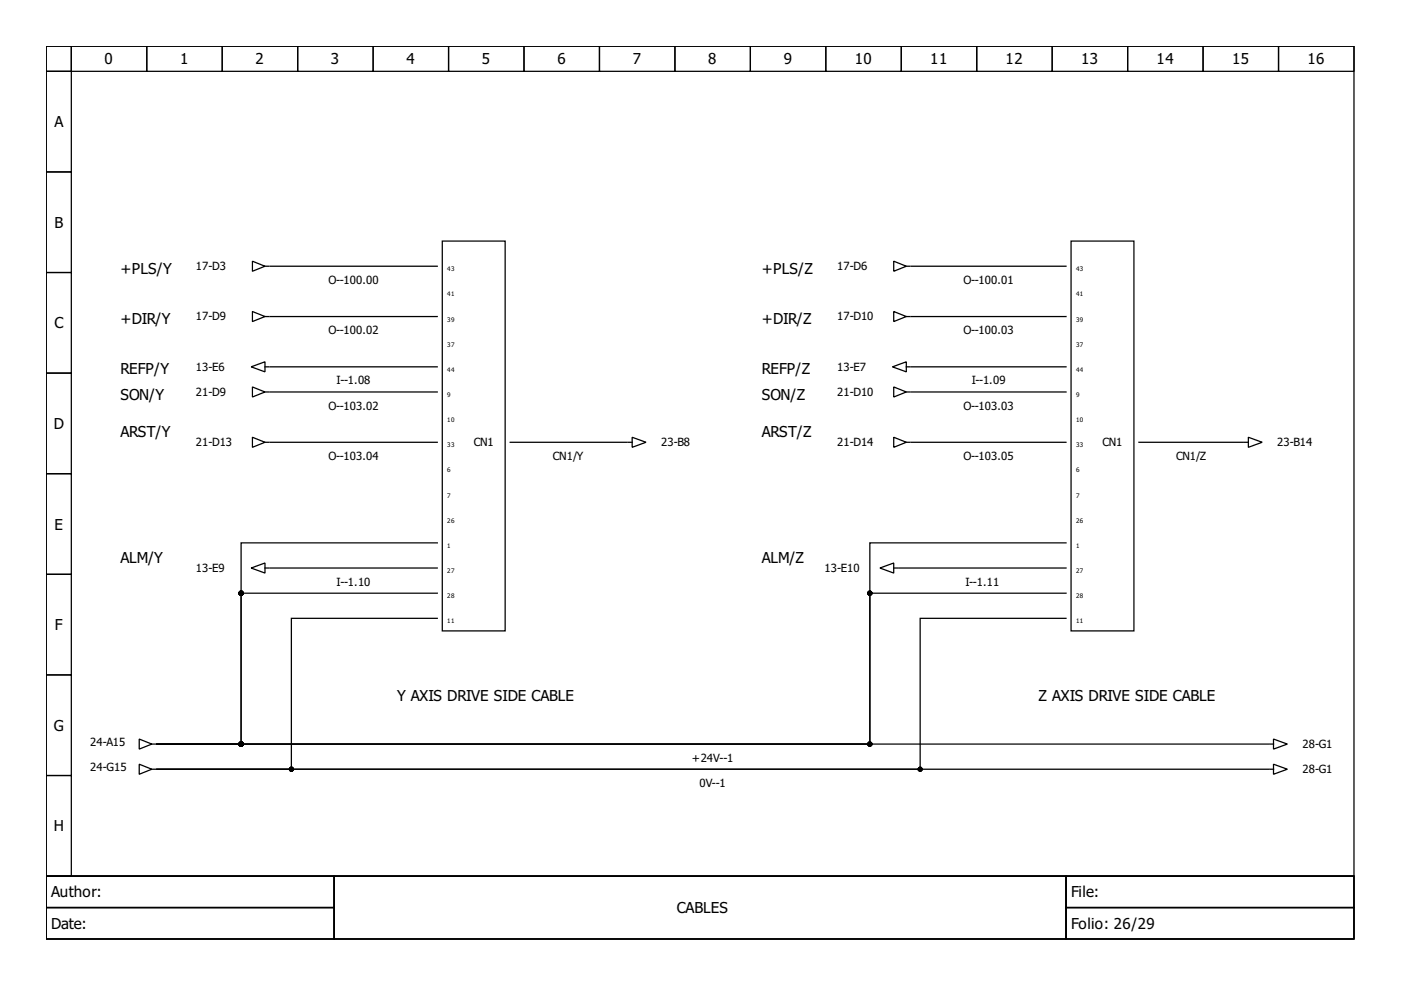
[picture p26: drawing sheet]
<svg xmlns="http://www.w3.org/2000/svg" width="297mm" height="210mm" viewBox="0 0 297 210" stroke-linecap="round" stroke-linejoin="round" font-family="sans-serif">
<defs><g id="words">
<g font-size="3.2">
<text x="22.2" y="13.7">0</text>
<text x="38.2" y="13.7">1</text>
<text x="54.2" y="13.7">2</text>
<text x="70.2" y="13.7">3</text>
<text x="86.2" y="13.7">4</text>
<text x="102.2" y="13.7">5</text>
<text x="118.2" y="13.7">6</text>
<text x="134.2" y="13.7">7</text>
<text x="150.2" y="13.7">8</text>
<text x="166.2" y="13.7">9</text>
<text x="181.2" y="13.7">10</text>
<text x="197.2" y="13.7">11</text>
<text x="213.2" y="13.7">12</text>
<text x="229.2" y="13.7">13</text>
<text x="245.2" y="13.7">14</text>
<text x="261.2" y="13.7">15</text>
<text x="277.2" y="13.7">16</text>
<text x="11.5" y="27">A</text>
<text x="11.5" y="48.3">B</text>
<text x="25.5" y="58">+PLS/Y</text>
<text x="161.5" y="58">+PLS/Z</text>
<text x="11.5" y="69.6">C</text>
<text x="25.5" y="68.7">+DIR/Y</text>
<text x="161.5" y="68.7">+DIR/Z</text>
<text x="25.5" y="79.4">REFP/Y</text>
<text x="161.5" y="79.4">REFP/Z</text>
<text x="25.5" y="84.7">SON/Y</text>
<text x="161.5" y="84.7">SON/Z</text>
<text x="11.4" y="91">D</text>
<text x="25.5" y="92.7">ARST/Y</text>
<text x="161.5" y="92.7">ARST/Z</text>
<text x="11.5" y="112.3">E</text>
<text x="25.5" y="119.4">ALM/Y</text>
<text x="161.5" y="119.4">ALM/Z</text>
<text x="11.7" y="133.6">F</text>
<text x="84.2" y="148.7">Y AXIS DRIVE SIDE CABLE</text>
<text x="220.2" y="148.7">Z AXIS DRIVE SIDE CABLE</text>
<text x="11.4" y="155">G</text>
<text x="11.4" y="176.3">H</text>
<text x="10.9" y="190.3">Author:</text>
<text x="227.1" y="190.3">File:</text>
<text x="10.9" y="197">Date:</text>
<text x="143.5" y="193.6">CABLES</text>
<text x="227.1" y="197">Folio: 26/29</text>
</g>
<g font-size="2.4">
<text x="41.5" y="57.2">17-D3</text>
<text x="177.5" y="57.2">17-D6</text>
<text x="69.6" y="60.2">O--100.00</text>
<text x="204.3" y="60.2">O--100.01</text>
<text x="41.5" y="67.9">17-D9</text>
<text x="69.6" y="70.8">O--100.02</text>
<text x="177.5" y="67.9">17-D10</text>
<text x="204.3" y="70.8">O--100.03</text>
<text x="41.5" y="78.6">13-E6</text>
<text x="41.5" y="83.9">21-D9</text>
<text x="71.4" y="81.5">I--1.08</text>
<text x="177.5" y="78.6">13-E7</text>
<text x="177.5" y="83.9">21-D10</text>
<text x="206" y="81.5">I--1.09</text>
<text x="69.6" y="86.8">O--103.02</text>
<text x="204.3" y="86.8">O--103.03</text>
<text x="41.5" y="94.6">21-D13</text>
<text x="100.4" y="94.6">CN1</text>
<text x="140.2" y="94.6">23-B8</text>
<text x="177.5" y="94.6">21-D14</text>
<text x="233.7" y="94.6">CN1</text>
<text x="270.8" y="94.6">23-B14</text>
<text x="69.6" y="97.5">O--103.04</text>
<text x="117.2" y="97.5">CN1/Y</text>
<text x="204.3" y="97.5">O--103.05</text>
<text x="249.3" y="97.5">CN1/Z</text>
<text x="41.5" y="121.2">13-E9</text>
<text x="71.4" y="124.2">I--1.10</text>
<text x="174.8" y="121.2">13-E10</text>
<text x="204.7" y="124.2">I--1.11</text>
<text x="19.1" y="158.2">24-A15</text>
<text x="146.7" y="161.5">+24V--1</text>
<text x="276.1" y="158.6">28-G1</text>
<text x="19.1" y="163.5">24-G15</text>
<text x="148.3" y="166.8">0V--1</text>
<text x="276.1" y="163.9">28-G1</text>
</g>
<g font-size="1.3">
<text x="94.8" y="57.5">43</text>
<text x="228.1" y="57.5">43</text>
<text x="94.8" y="62.8">41</text>
<text x="228.1" y="62.8">41</text>
<text x="94.8" y="68.2">39</text>
<text x="228.1" y="68.2">39</text>
<text x="94.8" y="73.5">37</text>
<text x="228.1" y="73.5">37</text>
<text x="94.8" y="78.8">44</text>
<text x="228.1" y="78.8">44</text>
<text x="94.8" y="84.2">9</text>
<text x="94.8" y="89.5">10</text>
<text x="228.1" y="84.2">9</text>
<text x="228.1" y="89.5">10</text>
<text x="94.8" y="94.8">33</text>
<text x="228.1" y="94.8">33</text>
<text x="94.8" y="100.2">6</text>
<text x="228.1" y="100.2">6</text>
<text x="94.8" y="105.5">7</text>
<text x="228.1" y="105.5">7</text>
<text x="94.8" y="110.8">26</text>
<text x="228.1" y="110.8">26</text>
<text x="94.8" y="116.2">1</text>
<text x="228.1" y="116.2">1</text>
<text x="94.8" y="121.5">27</text>
<text x="228.1" y="121.5">27</text>
<text x="94.8" y="126.8">28</text>
<text x="228.1" y="126.8">28</text>
<text x="94.8" y="132.2">11</text>
<text x="228.1" y="132.2">11</text>
</g>
</g></defs>
<g fill="none" stroke="#000" stroke-width=".27">
<path d="M9.8 9.8h277.3v176h-277.3zM9.8 9.8h5.3v5.3h-5.3zM9.8 15.1h5.3v21.4h-5.3zM15.1 9.8h16v5.3h-16zM31.1 9.8h16v5.3h-16zM47.1 9.8h16v5.3h-16zM63.1 9.8h16v5.3h-16zM79.1 9.8h16v5.3h-16zM95.1 9.8h16v5.3h-16zM111.1 9.8h16v5.3h-16zM127.1 9.8h16v5.3h-16zM143.1 9.8h16v5.3h-16z"/>
<path d="M159.1 9.8h16v5.3h-16zM175.1 9.8h16v5.3h-16zM191.1 9.8h16v5.3h-16zM207.1 9.8h16v5.3h-16zM223.1 9.8h16v5.3h-16zM239.1 9.8h16v5.3h-16zM255.1 9.8h16v5.3h-16zM271.1 9.8h16v5.3h-16zM9.8 36.5h5.3v21.3h-5.3zM9.8 57.8h5.3v21.3h-5.3zM53.5 55.4l2.7 1-2.7 1.1zM56.2 56.4h.8"/>
<path d="M57.2 56.4h35.5M93.8 51.1h13.3v82.7h-13.3zM189.5 55.4l2.7 1-2.7 1.1zM192.2 56.4h.8M193.2 56.4h32.8M227.1 51.1h13.3v82.7h-13.3zM9.8 79.1h5.3v21.3h-5.3zM53.2 77.8l3-1.1v2.1zM53.5 66l2.7 1.1-2.7 1.1zM56.2 77.8h.8M56.2 67.1h.8M57.2 77.8h35.5"/>
<path d="M57.2 67.1h35.5M189.2 77.8l3-1.1v2.1zM189.5 66l2.7 1.1-2.7 1.1zM192.2 77.8h.8M192.2 67.1h.8M193.2 67.1h32.8M193.2 77.8h32.8M53.5 82l2.7 1.1-2.7 1.1zM53.5 92.7l2.7 1.1-2.7 1zM56.2 93.8h.8M56.2 83.1h.8M57.2 93.8h35.5"/>
<path d="M57.2 83.1h35.5M108.2 93.8h24.8M133.2 93.8h.8M134 92.7l3 1.1-3 1zM189.5 82l2.7 1.1-2.7 1.1zM189.5 92.7l2.7 1.1-2.7 1zM192.2 93.8h.8M192.2 83.1h.8M193.2 83.1h32.8M193.2 93.8h32.8M241.5 93.8h22.1M263.9 93.8h.8"/>
<path d="M264.7 92.7l2.9 1.1-2.9 1zM9.8 100.4h5.3v21.4h-5.3zM92.7 115.1h-41.6v42.7h-17.8M226 115.1h-41.6v42.7h-151.1M9.8 121.8h5.3v21.3h-5.3zM53.2 120.4l3-1v2.1zM56.2 120.4h.8M57.2 120.4h35.5M92.7 131.1h-30.9v32h-28.5M92.7 125.8h-41.6v32h-17.8M186.6 120.4l2.9-1v2.1zM189.5 120.4h.8"/>
<path d="M190.6 120.4h35.4M226 125.8h-41.6v32h-151.1M226 131.1h-30.9v32h-161.8M9.8 143.1h5.3v21.3h-5.3zM29.5 156.7l2.7 1.1-2.7 1zM32.2 157.8h.8M33.3 157.8h235.6M269.2 157.8h.8M270 156.7l2.9 1.1-2.9 1zM9.8 164.4h5.3v21.4h-5.3zM29.5 162l2.7 1.1-2.7 1.1zM32.2 163.1h.8"/>
<path d="M33.3 163.1h235.6M269.2 163.1h.8M270 162l2.9 1.1-2.9 1.1zM9.8 185.8h277.3v13.3h-277.3zM9.8 185.8h61v6.6h-61zM9.8 192.4h61v6.7h-61zM70.8 185.8h155.2v13.3h-155.2zM226 185.8h61.1v6.6h-61.1zM226 192.4h61.1v6.7h-61.1z"/>
</g>
<g fill="#000" stroke="#000" stroke-width=".27">
<circle cx="51.1" cy="125.8" r=".4"/>
<circle cx="184.4" cy="125.8" r=".4"/>
<circle cx="51.1" cy="157.8" r=".4"/>
<circle cx="184.4" cy="157.8" r=".4"/>
<circle cx="61.8" cy="163.1" r=".4"/>
<circle cx="195.1" cy="163.1" r=".4"/>
</g>
<use href="#words"/>
</svg>
